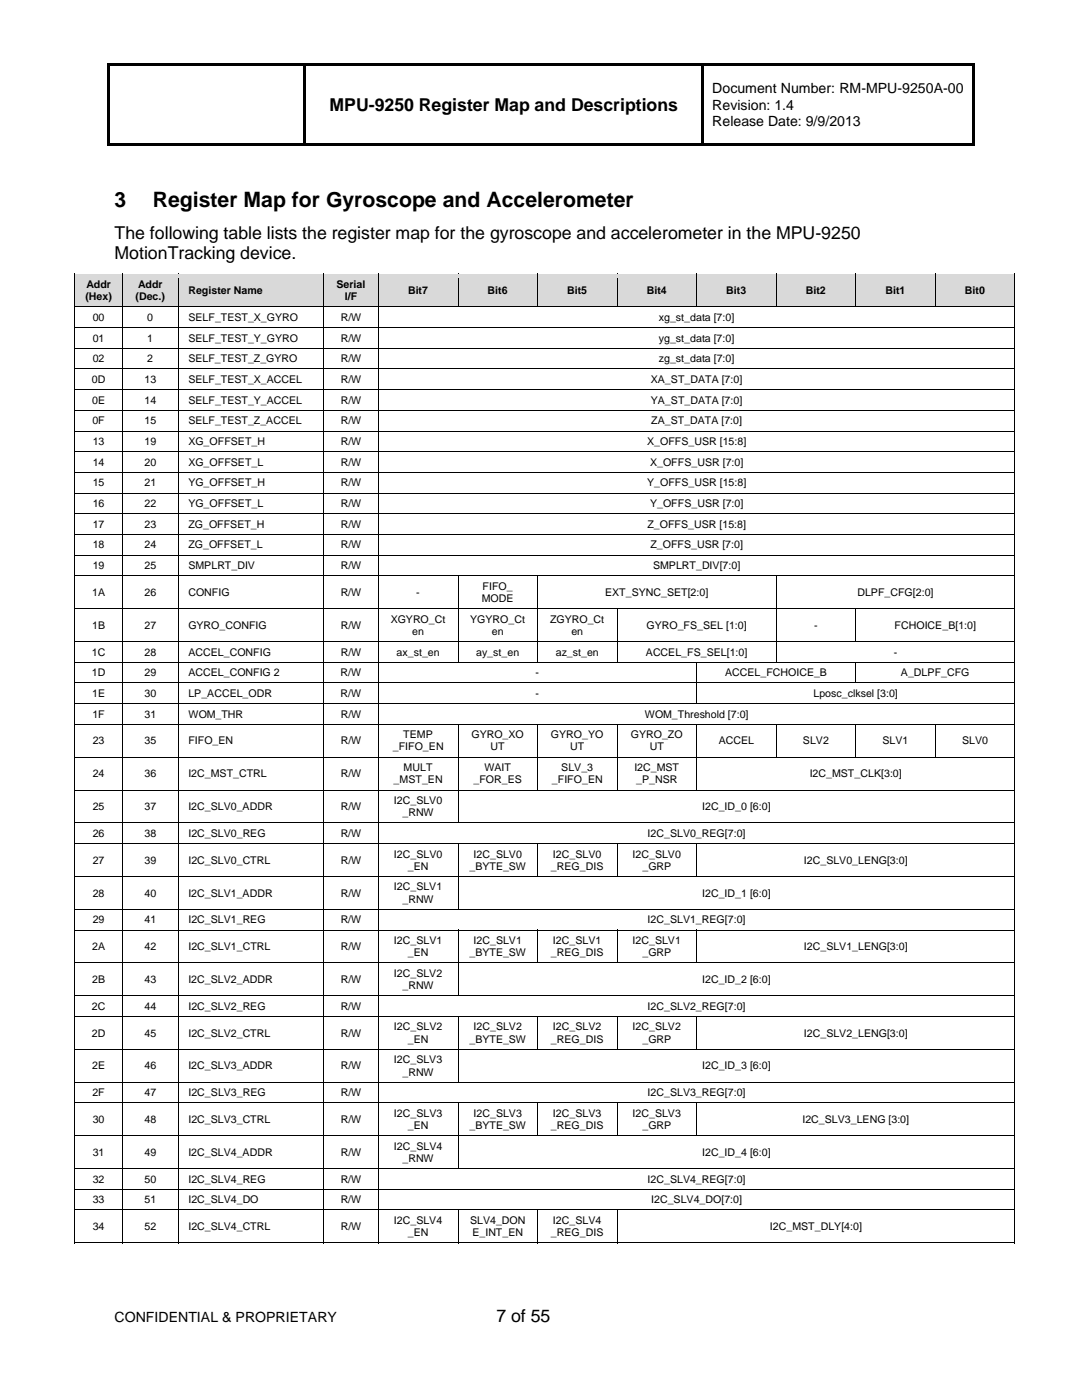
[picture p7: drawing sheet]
<svg xmlns="http://www.w3.org/2000/svg" width="216mm" height="279mm" viewBox="0 0 216 279" stroke-linecap="round" stroke-linejoin="round" font-family="sans-serif">
<defs><g id="words">
<g font-size="4.2">
<text x="22.9" y="41.3">3</text>
<text x="30.5" y="41.3">Register Map for Gyroscope and Accelerometer</text>
</g>
<g font-size="3.5">
<text x="65.7" y="22.2">MPU-9250 Register Map and Descriptions</text>
<text x="22.9" y="47.6">The following table lists the register map for the gyroscope and accelerometer in the MPU-9250</text>
<text x="22.9" y="51.7">MotionTracking device.</text>
<text x="99" y="263.8">7 of 55</text>
</g>
<g font-size="2.8">
<text x="142.1" y="18.6">Document Number: RM-MPU-9250A-00</text>
<text x="142.1" y="21.9">Revision: 1.4</text>
<text x="142.1" y="25.1">Release Date: 9/9/2013</text>
<text x="22.9" y="263.8">CONFIDENTIAL &amp; PROPRIETARY</text>
</g>
<g font-size="2.1">
<text x="17" y="59.9">(Hex)</text>
<text x="17.2" y="57.5">Addr</text>
<text x="27.1" y="59.9">(Dec.)</text>
<text x="27.5" y="57.5">Addr</text>
<text x="37.6" y="58.7">Register Name</text>
<text x="67.1" y="57.5">Serial</text>
<text x="68.8" y="59.9">I/F</text>
<text x="81.4" y="58.7">Bit7</text>
<text x="97.3" y="58.7">Bit6</text>
<text x="113.2" y="58.7">Bit5</text>
<text x="129.1" y="58.7">Bit4</text>
<text x="144.9" y="58.7">Bit3</text>
<text x="160.8" y="58.7">Bit2</text>
<text x="176.7" y="58.7">Bit1</text>
<text x="192.6" y="58.7">Bit0</text>
<text x="18.5" y="64.1">00</text>
<text x="29.4" y="64.1">0</text>
<text x="37.6" y="64.1">SELF_TEST_X_GYRO</text>
<text x="68" y="64.1">R/W</text>
<text x="131.5" y="64.1">xg_st_data [7:0]</text>
<text x="18.5" y="68.2">01</text>
<text x="29.4" y="68.2">1</text>
<text x="37.6" y="68.2">SELF_TEST_Y_GYRO</text>
<text x="68" y="68.2">R/W</text>
<text x="131.5" y="68.2">yg_st_data [7:0]</text>
<text x="18.3" y="76.4">0D</text>
<text x="18.5" y="72.3">02</text>
<text x="28.8" y="76.4">13</text>
<text x="29.4" y="72.3">2</text>
<text x="37.6" y="72.3">SELF_TEST_Z_GYRO</text>
<text x="37.6" y="76.4">SELF_TEST_X_ACCEL</text>
<text x="68" y="76.4">R/W</text>
<text x="68" y="72.3">R/W</text>
<text x="129.9" y="76.4">XA_ST_DATA [7:0]</text>
<text x="131.5" y="72.3">zg_st_data [7:0]</text>
<text x="18.4" y="80.6">0E</text>
<text x="28.8" y="80.6">14</text>
<text x="37.6" y="80.6">SELF_TEST_Y_ACCEL</text>
<text x="68" y="80.6">R/W</text>
<text x="129.9" y="80.6">YA_ST_DATA [7:0]</text>
<text x="18.4" y="84.7">0F</text>
<text x="18.5" y="88.8">13</text>
<text x="28.8" y="88.8">19</text>
<text x="28.8" y="84.7">15</text>
<text x="37.6" y="88.8">XG_OFFSET_H</text>
<text x="37.6" y="84.7">SELF_TEST_Z_ACCEL</text>
<text x="68" y="84.7">R/W</text>
<text x="68" y="88.8">R/W</text>
<text x="129.1" y="88.8">X_OFFS_USR [15:8]</text>
<text x="129.9" y="84.7">ZA_ST_DATA [7:0]</text>
<text x="18.5" y="92.9">14</text>
<text x="28.8" y="92.9">20</text>
<text x="37.6" y="92.9">XG_OFFSET_L</text>
<text x="68" y="92.9">R/W</text>
<text x="129.7" y="92.9">X_OFFS_USR [7:0]</text>
<text x="18.5" y="97.1">15</text>
<text x="18.5" y="101.2">16</text>
<text x="28.8" y="97.1">21</text>
<text x="28.8" y="101.2">22</text>
<text x="37.6" y="97.1">YG_OFFSET_H</text>
<text x="37.6" y="101.2">YG_OFFSET_L</text>
<text x="68" y="97.1">R/W</text>
<text x="68" y="101.2">R/W</text>
<text x="129.1" y="97.1">Y_OFFS_USR [15:8]</text>
<text x="129.7" y="101.2">Y_OFFS_USR [7:0]</text>
<text x="18.5" y="105.3">17</text>
<text x="28.8" y="105.3">23</text>
<text x="37.6" y="105.3">ZG_OFFSET_H</text>
<text x="68" y="105.3">R/W</text>
<text x="129.2" y="105.3">Z_OFFS_USR [15:8]</text>
<text x="18.5" y="109.5">18</text>
<text x="18.5" y="113.6">19</text>
<text x="28.8" y="109.5">24</text>
<text x="28.8" y="113.6">25</text>
<text x="37.6" y="109.5">ZG_OFFSET_L</text>
<text x="37.6" y="113.6">SMPLRT_DIV</text>
<text x="68" y="109.5">R/W</text>
<text x="68" y="113.6">R/W</text>
<text x="129.8" y="109.5">Z_OFFS_USR [7:0]</text>
<text x="130.3" y="113.6">SMPLRT_DIV[7:0]</text>
<text x="18.4" y="118.9">1A</text>
<text x="28.8" y="118.9">26</text>
<text x="37.6" y="118.9">CONFIG</text>
<text x="68" y="118.9">R/W</text>
<text x="83.1" y="118.9">-</text>
<text x="96.3" y="117.7">FIFO_</text>
<text x="120.8" y="118.9">EXT_SYNC_SET[2:0]</text>
<text x="171.1" y="118.9">DLPF_CFG[2:0]</text>
<text x="18.4" y="125.5">1B</text>
<text x="28.8" y="125.5">27</text>
<text x="37.6" y="125.5">GYRO_CONFIG</text>
<text x="68" y="125.5">R/W</text>
<text x="78" y="124.3">XGYRO_Ct</text>
<text x="93.8" y="124.3">YGYRO_Ct</text>
<text x="96.1" y="120.1">MODE</text>
<text x="109.8" y="124.3">ZGYRO_Ct</text>
<text x="129" y="125.5">GYRO_FS_SEL [1:0]</text>
<text x="162.4" y="125.5">-</text>
<text x="178.5" y="125.5">FCHOICE_B[1:0]</text>
<text x="18.3" y="130.8">1C</text>
<text x="28.8" y="130.8">28</text>
<text x="37.6" y="130.8">ACCEL_CONFIG</text>
<text x="68" y="130.8">R/W</text>
<text x="79.1" y="130.8">ax_st_en</text>
<text x="82.3" y="126.7">en</text>
<text x="95" y="130.8">ay_st_en</text>
<text x="98.1" y="126.7">en</text>
<text x="110.9" y="130.8">az_st_en</text>
<text x="114" y="126.7">en</text>
<text x="128.9" y="130.8">ACCEL_FS_SEL[1:0]</text>
<text x="178.3" y="130.8">-</text>
<text x="18.3" y="135">1D</text>
<text x="28.8" y="135">29</text>
<text x="37.6" y="135">ACCEL_CONFIG 2</text>
<text x="68" y="135">R/W</text>
<text x="106.9" y="135">-</text>
<text x="144.7" y="135">ACCEL_FCHOICE_B</text>
<text x="179.8" y="135">A_DLPF_CFG</text>
<text x="18.4" y="139.1">1E</text>
<text x="18.4" y="143.2">1F</text>
<text x="28.8" y="139.1">30</text>
<text x="28.8" y="143.2">31</text>
<text x="37.6" y="139.1">LP_ACCEL_ODR</text>
<text x="37.6" y="143.2">WOM_THR</text>
<text x="68" y="139.1">R/W</text>
<text x="68" y="143.2">R/W</text>
<text x="106.9" y="139.1">-</text>
<text x="128.7" y="143.2">WOM_Threshold [7:0]</text>
<text x="162.3" y="139.1">Lposc_clksel [3:0]</text>
<text x="18.5" y="148.5">23</text>
<text x="28.8" y="148.5">35</text>
<text x="37.6" y="148.5">FIFO_EN</text>
<text x="68" y="148.5">R/W</text>
<text x="78.4" y="149.8">_FIFO_EN</text>
<text x="80.5" y="147.3">TEMP</text>
<text x="94.1" y="147.3">GYRO_XO</text>
<text x="97.9" y="149.8">UT</text>
<text x="109.9" y="147.3">GYRO_YO</text>
<text x="113.8" y="149.8">UT</text>
<text x="125.9" y="147.3">GYRO_ZO</text>
<text x="129.6" y="149.8">UT</text>
<text x="143.4" y="148.5">ACCEL</text>
<text x="160.2" y="148.5">SLV2</text>
<text x="176.1" y="148.5">SLV1</text>
<text x="192" y="148.5">SLV0</text>
<text x="18.5" y="155.1">24</text>
<text x="28.8" y="155.1">36</text>
<text x="37.6" y="155.1">I2C_MST_CTRL</text>
<text x="68" y="155.1">R/W</text>
<text x="80.5" y="153.9">MULT</text>
<text x="96.6" y="153.9">WAIT</text>
<text x="112" y="153.9">SLV_3</text>
<text x="126.6" y="153.9">I2C_MST</text>
<text x="161.6" y="155.1">I2C_MST_CLK[3:0]</text>
<text x="18.5" y="161.7">25</text>
<text x="28.8" y="161.7">37</text>
<text x="37.6" y="161.7">I2C_SLV0_ADDR</text>
<text x="68" y="161.7">R/W</text>
<text x="78.5" y="156.3">_MST_EN</text>
<text x="78.6" y="160.5">I2C_SLV0</text>
<text x="94.5" y="156.3">_FOR_ES</text>
<text x="110.1" y="156.3">_FIFO_EN</text>
<text x="126.9" y="156.3">_P_NSR</text>
<text x="140.1" y="161.7">I2C_ID_0 [6:0]</text>
<text x="18.5" y="167">26</text>
<text x="28.8" y="167">38</text>
<text x="37.6" y="167">I2C_SLV0_REG</text>
<text x="68" y="167">R/W</text>
<text x="80.3" y="162.9">_RNW</text>
<text x="129.2" y="167">I2C_SLV0_REG[7:0]</text>
<text x="18.5" y="172.4">27</text>
<text x="28.8" y="172.4">39</text>
<text x="37.6" y="172.4">I2C_SLV0_CTRL</text>
<text x="68" y="172.4">R/W</text>
<text x="78.6" y="171.2">I2C_SLV0</text>
<text x="81.4" y="173.6">_EN</text>
<text x="93.7" y="173.6">_BYTE_SW</text>
<text x="94.5" y="171.2">I2C_SLV0</text>
<text x="109.9" y="173.6">_REG_DIS</text>
<text x="110.3" y="171.2">I2C_SLV0</text>
<text x="126.2" y="171.2">I2C_SLV0</text>
<text x="128.2" y="173.6">_GRP</text>
<text x="160.4" y="172.4">I2C_SLV0_LENG[3:0]</text>
<text x="18.5" y="178.9">28</text>
<text x="28.8" y="178.9">40</text>
<text x="37.6" y="178.9">I2C_SLV1_ADDR</text>
<text x="68" y="178.9">R/W</text>
<text x="78.6" y="177.7">I2C_SLV1</text>
<text x="140.1" y="178.9">I2C_ID_1 [6:0]</text>
<text x="18.5" y="184.3">29</text>
<text x="28.8" y="184.3">41</text>
<text x="37.6" y="184.3">I2C_SLV1_REG</text>
<text x="68" y="184.3">R/W</text>
<text x="80.3" y="180.1">_RNW</text>
<text x="129.2" y="184.3">I2C_SLV1_REG[7:0]</text>
<text x="18.4" y="189.6">2A</text>
<text x="28.8" y="189.6">42</text>
<text x="37.6" y="189.6">I2C_SLV1_CTRL</text>
<text x="68" y="189.6">R/W</text>
<text x="78.6" y="188.4">I2C_SLV1</text>
<text x="81.4" y="190.8">_EN</text>
<text x="93.7" y="190.8">_BYTE_SW</text>
<text x="94.5" y="188.4">I2C_SLV1</text>
<text x="109.9" y="190.8">_REG_DIS</text>
<text x="110.3" y="188.4">I2C_SLV1</text>
<text x="126.2" y="188.4">I2C_SLV1</text>
<text x="128.2" y="190.8">_GRP</text>
<text x="160.4" y="189.6">I2C_SLV1_LENG[3:0]</text>
<text x="18.4" y="196.2">2B</text>
<text x="28.8" y="196.2">43</text>
<text x="37.6" y="196.2">I2C_SLV2_ADDR</text>
<text x="68" y="196.2">R/W</text>
<text x="78.6" y="195">I2C_SLV2</text>
<text x="80.3" y="197.4">_RNW</text>
<text x="140.1" y="196.2">I2C_ID_2 [6:0]</text>
<text x="18.3" y="201.5">2C</text>
<text x="28.8" y="201.5">44</text>
<text x="37.6" y="201.5">I2C_SLV2_REG</text>
<text x="68" y="201.5">R/W</text>
<text x="129.2" y="201.5">I2C_SLV2_REG[7:0]</text>
<text x="18.3" y="206.9">2D</text>
<text x="28.8" y="206.9">45</text>
<text x="37.6" y="206.9">I2C_SLV2_CTRL</text>
<text x="68" y="206.9">R/W</text>
<text x="78.6" y="205.7">I2C_SLV2</text>
<text x="81.4" y="208.1">_EN</text>
<text x="93.7" y="208.1">_BYTE_SW</text>
<text x="94.5" y="205.7">I2C_SLV2</text>
<text x="109.9" y="208.1">_REG_DIS</text>
<text x="110.3" y="205.7">I2C_SLV2</text>
<text x="126.2" y="205.7">I2C_SLV2</text>
<text x="128.2" y="208.1">_GRP</text>
<text x="160.4" y="206.9">I2C_SLV2_LENG[3:0]</text>
<text x="18.4" y="213.4">2E</text>
<text x="28.8" y="213.4">46</text>
<text x="37.6" y="213.4">I2C_SLV3_ADDR</text>
<text x="68" y="213.4">R/W</text>
<text x="78.6" y="212.2">I2C_SLV3</text>
<text x="80.3" y="214.7">_RNW</text>
<text x="140.1" y="213.4">I2C_ID_3 [6:0]</text>
<text x="18.4" y="218.8">2F</text>
<text x="28.8" y="218.8">47</text>
<text x="37.6" y="218.8">I2C_SLV3_REG</text>
<text x="68" y="218.8">R/W</text>
<text x="129.2" y="218.8">I2C_SLV3_REG[7:0]</text>
<text x="18.5" y="224.1">30</text>
<text x="28.8" y="224.1">48</text>
<text x="37.6" y="224.1">I2C_SLV3_CTRL</text>
<text x="68" y="224.1">R/W</text>
<text x="78.6" y="222.9">I2C_SLV3</text>
<text x="81.4" y="225.3">_EN</text>
<text x="93.7" y="225.3">_BYTE_SW</text>
<text x="94.5" y="222.9">I2C_SLV3</text>
<text x="109.9" y="225.3">_REG_DIS</text>
<text x="110.3" y="222.9">I2C_SLV3</text>
<text x="126.2" y="222.9">I2C_SLV3</text>
<text x="128.2" y="225.3">_GRP</text>
<text x="160.1" y="224.1">I2C_SLV3_LENG [3:0]</text>
<text x="18.5" y="230.7">31</text>
<text x="28.8" y="230.7">49</text>
<text x="37.6" y="230.7">I2C_SLV4_ADDR</text>
<text x="68" y="230.7">R/W</text>
<text x="78.6" y="229.5">I2C_SLV4</text>
<text x="80.3" y="231.9">_RNW</text>
<text x="140.1" y="230.7">I2C_ID_4 [6:0]</text>
<text x="18.5" y="236">32</text>
<text x="28.8" y="236">50</text>
<text x="37.6" y="236">I2C_SLV4_REG</text>
<text x="68" y="236">R/W</text>
<text x="129.2" y="236">I2C_SLV4_REG[7:0]</text>
<text x="18.5" y="240.1">33</text>
<text x="18.5" y="245.5">34</text>
<text x="28.8" y="240.1">51</text>
<text x="28.8" y="245.5">52</text>
<text x="37.6" y="240.1">I2C_SLV4_DO</text>
<text x="37.6" y="245.5">I2C_SLV4_CTRL</text>
<text x="68" y="240.1">R/W</text>
<text x="68" y="245.5">R/W</text>
<text x="78.6" y="244.3">I2C_SLV4</text>
<text x="93.8" y="244.3">SLV4_DON</text>
<text x="110.3" y="244.3">I2C_SLV4</text>
<text x="129.9" y="240.1">I2C_SLV4_DO[7:0]</text>
<text x="153.6" y="245.5">I2C_MST_DLY[4:0]</text>
<text x="81.4" y="246.7">_EN</text>
<text x="94.3" y="246.7">E_INT_EN</text>
<text x="109.9" y="246.7">_REG_DIS</text>
</g>
</g></defs>
<path d="M21.4 12.7h.5v.5h-.5zM21.4 12.7h173.1v.5h-173.1zM193.9 12.7h.6v.5h-.6zM21.4 13.2h.5v15.9h-.5zM21.4 28.6h39.2v.5h-39.2zM60.6 13.2h.5v15.9h-.5zM61.1 28.6h78.9v.5h-78.9zM140 13.2h.5v15.9h-.5zM140.5 28.6h53.4v.5h-53.4zM193.9 13.2h.6v15.9h-.6zM193.9 28.6h.6v.5h-.6z" fill="#000"/>
<g fill="#d9d9d9">
<path d="M15 54.8h9.4v6.4h-9.4z"/>
<path d="M17 55.5h5.4v2.5h-5.4z"/>
<path d="M17 58h5.4v2.4h-5.4z"/>
<path d="M24.5 54.8h11v6.4h-11z"/>
<path d="M26.5 55.5h7v2.5h-7z"/>
<path d="M26.5 58h7v2.4h-7z"/>
<path d="M35.6 54.8h28.9v6.4h-28.9z"/>
<path d="M37.6 56.8h24.9v2.4h-24.9z"/>
<path d="M64.6 54.8h10.8v6.4h-10.8z"/>
<path d="M66.6 55.5h6.9v2.5h-6.9z"/>
<path d="M66.6 58h6.9v2.4h-6.9z"/>
<path d="M75.6 54.8h15.7v6.4h-15.7z"/>
<path d="M77.5 56.8h11.9v2.4h-11.9z"/>
<path d="M91.5 54.8h15.7v6.4h-15.7z"/>
<path d="M93.4 56.8h11.8v2.4h-11.8z"/>
<path d="M107.4 54.8h15.6v6.4h-15.6z"/>
<path d="M109.3 56.8h11.8v2.4h-11.8z"/>
<path d="M123.2 54.8h15.7v6.4h-15.7z"/>
<path d="M125.2 56.8h11.8v2.4h-11.8z"/>
<path d="M139.1 54.8h15.7v6.4h-15.7z"/>
<path d="M141 56.8h11.9v2.4h-11.9z"/>
<path d="M155 54.8h15.7v6.4h-15.7z"/>
<path d="M156.9 56.8h11.8v2.4h-11.8z"/>
<path d="M170.9 54.8h15.6v6.4h-15.6z"/>
<path d="M172.8 56.8h11.8v2.4h-11.8z"/>
<path d="M186.7 54.8h15.7v6.4h-15.7z"/>
<path d="M188.7 56.8h11.8v2.4h-11.8z"/>
</g>
<path d="M14.8 54.6h.2v.9h-.2z" fill="#000"/>
<path d="M14.8 54.7h9.6" fill="none" stroke="#000" stroke-width=".2"/>
<path d="M15 54.8h9.4v.7h-9.4z" fill="#d9d9d9"/>
<path d="M24.4 54.6h.1v.9h-.1z" fill="#000"/>
<path d="M24.5 54.7h11" fill="none" stroke="#000" stroke-width=".2"/>
<path d="M24.5 54.8h11v.7h-11z" fill="#d9d9d9"/>
<path d="M35.5 54.6h.1v.9h-.1z" fill="#000"/>
<path d="M35.6 54.7h28.9" fill="none" stroke="#000" stroke-width=".2"/>
<path d="M35.6 54.8h28.9v.7h-28.9z" fill="#d9d9d9"/>
<path d="M64.5 54.6h.1v.9h-.1z" fill="#000"/>
<path d="M64.6 54.7h10.8" fill="none" stroke="#000" stroke-width=".2"/>
<path d="M64.6 54.8h10.8v.7h-10.8z" fill="#d9d9d9"/>
<path d="M75.4 54.6h.2v.9h-.2z" fill="#000"/>
<path d="M75.6 54.7h15.7" fill="none" stroke="#000" stroke-width=".2"/>
<path d="M75.6 54.8h15.7v.7h-15.7z" fill="#d9d9d9"/>
<path d="M91.3 54.6h.2v.9h-.2z" fill="#000"/>
<path d="M91.5 54.7h15.7" fill="none" stroke="#000" stroke-width=".2"/>
<path d="M91.5 54.8h15.7v.7h-15.7z" fill="#d9d9d9"/>
<path d="M107.2 54.6h.2v.9h-.2z" fill="#000"/>
<path d="M107.4 54.7h15.7" fill="none" stroke="#000" stroke-width=".2"/>
<path d="M107.4 54.8h15.7v.7h-15.7z" fill="#d9d9d9"/>
<path d="M123.1 54.6h.1v.9h-.1z" fill="#000"/>
<path d="M123.2 54.7h15.7" fill="none" stroke="#000" stroke-width=".2"/>
<path d="M123.2 54.8h15.7v.7h-15.7z" fill="#d9d9d9"/>
<path d="M138.9 54.6h.2v.9h-.2z" fill="#000"/>
<path d="M139.1 54.7h15.7" fill="none" stroke="#000" stroke-width=".2"/>
<path d="M139.1 54.8h15.7v.7h-15.7z" fill="#d9d9d9"/>
<path d="M154.8 54.6h.2v.9h-.2z" fill="#000"/>
<path d="M155 54.7h15.7" fill="none" stroke="#000" stroke-width=".2"/>
<path d="M155 54.8h15.7v.7h-15.7z" fill="#d9d9d9"/>
<path d="M170.7 54.6h.2v.9h-.2z" fill="#000"/>
<path d="M170.9 54.7h15.7" fill="none" stroke="#000" stroke-width=".2"/>
<path d="M170.9 54.8h15.7v.7h-15.7z" fill="#d9d9d9"/>
<path d="M186.6 54.6h.1v.9h-.1z" fill="#000"/>
<path d="M186.7 54.7h15.7" fill="none" stroke="#000" stroke-width=".2"/>
<path d="M186.7 54.8h15.7v.7h-15.7z" fill="#d9d9d9"/>
<path d="M202.4 54.6h.2v.9h-.2zM202.4 54.6h.2v.2h-.2z" fill="#000"/>
<path d="M14.9 60.4h9.5v.8h-9.5z" fill="#d9d9d9"/>
<path d="M14.9 55.5v5.7" fill="none" stroke="#000" stroke-width=".2"/>
<path d="M24.4 60.4h11.2v.8h-11.2z" fill="#d9d9d9"/>
<path d="M24.4 55.5v5.7" fill="none" stroke="#000" stroke-width=".2"/>
<path d="M35.6 60.4h29v.8h-29z" fill="#d9d9d9"/>
<path d="M35.6 55.5v5.7" fill="none" stroke="#000" stroke-width=".2"/>
<path d="M64.6 60.4h10.9v.8h-10.9z" fill="#d9d9d9"/>
<path d="M64.6 55.5v5.7" fill="none" stroke="#000" stroke-width=".2"/>
<path d="M75.5 60.4h15.9v.8h-15.9z" fill="#d9d9d9"/>
<path d="M75.5 55.5v5.7" fill="none" stroke="#000" stroke-width=".2"/>
<path d="M91.4 60.4h15.9v.8h-15.9z" fill="#d9d9d9"/>
<path d="M91.4 55.5v5.7" fill="none" stroke="#000" stroke-width=".2"/>
<path d="M107.3 60.4h15.8v.8h-15.8z" fill="#d9d9d9"/>
<path d="M107.3 55.5v5.7" fill="none" stroke="#000" stroke-width=".2"/>
<path d="M123.1 60.4h15.9v.8h-15.9z" fill="#d9d9d9"/>
<path d="M123.1 55.5v5.7" fill="none" stroke="#000" stroke-width=".2"/>
<path d="M139 60.4h15.9v.8h-15.9z" fill="#d9d9d9"/>
<path d="M139 55.5v5.7" fill="none" stroke="#000" stroke-width=".2"/>
<path d="M154.9 60.4h15.9v.8h-15.9z" fill="#d9d9d9"/>
<path d="M154.9 55.5v5.7" fill="none" stroke="#000" stroke-width=".2"/>
<path d="M170.8 60.4h15.8v.8h-15.8z" fill="#d9d9d9"/>
<path d="M170.8 55.5v5.7" fill="none" stroke="#000" stroke-width=".2"/>
<path d="M186.6 60.4h15.9v.8h-15.9z" fill="#d9d9d9"/>
<g fill="none" stroke="#000" stroke-width=".2">
<path d="M186.6 55.5v5.7M202.5 55.5v5.7M14.9 62.1v3.2M14.9 66.2v3.2M14.9 70.4v3.2M14.9 74.5v3.2M14.9 78.6v3.2M15 61.3h9.4M15 65.4h9.4M15 69.5h9.4M15 73.6h9.4M15 77.8h9.4"/>
<path d="M24.4 62.1v3.2M24.4 66.2v3.2M24.4 70.4v3.2M24.4 74.5v3.2M24.4 78.6v3.2M24.5 61.3h11M24.5 65.4h11M24.5 69.5h11M24.5 73.6h11M24.5 77.8h11M35.6 62.1v3.2M35.6 66.2v3.2"/>
<path d="M35.6 70.4v3.2M35.6 74.5v3.2M35.6 78.6v3.2M35.6 61.3h28.9M35.6 65.4h28.9M35.6 69.5h28.9M35.6 73.6h28.9M35.6 77.8h28.9M64.6 62.1v3.2M64.6 66.2v3.2M64.6 70.4v3.2M64.6 74.5v3.2"/>
<path d="M64.6 78.6v3.2M64.6 61.3h10.8M64.6 65.4h10.8M64.6 69.5h10.8M64.6 73.6h10.8M64.6 77.8h10.8M75.5 62.1v3.2M75.5 66.2v3.2M75.5 70.4v3.2M75.5 74.5v3.2M75.5 78.6v3.2M75.6 61.3h126.8"/>
<path d="M75.6 65.4h126.8M75.6 69.5h126.8M75.6 73.6h126.8M75.6 77.8h126.8M202.5 62.1v3.2M202.5 66.2v3.2M202.5 70.4v3.2M202.5 74.5v3.2M202.5 78.6v3.2M14.9 82.7v3.2M14.9 86.9v3.2M14.9 91v3.2"/>
<path d="M14.9 95.1v3.2M14.9 99.3v3.1M15 81.9h9.4M15 86h9.4M15 90.1h9.4M15 94.3h9.4M15 98.4h9.4M24.4 82.7v3.2M24.4 86.9v3.2M24.4 91v3.2M24.4 95.1v3.2M24.4 99.3v3.1"/>
<path d="M24.5 81.9h11M24.5 86h11M24.5 90.1h11M24.5 94.3h11M24.5 98.4h11M35.6 82.7v3.2M35.6 86.9v3.2M35.6 91v3.2M35.6 95.1v3.2M35.6 99.3v3.1M35.6 81.9h28.9M35.6 86h28.9"/>
<path d="M35.6 90.1h28.9M35.6 94.3h28.9M35.6 98.4h28.9M64.6 82.7v3.2M64.6 86.9v3.2M64.6 91v3.2M64.6 95.1v3.2M64.6 99.3v3.1M64.6 81.9h10.8M64.6 86h10.8M64.6 90.1h10.8M64.6 94.3h10.8"/>
<path d="M64.6 98.4h10.8M75.5 82.7v3.2M75.5 86.9v3.2M75.5 91v3.2M75.5 95.1v3.2M75.5 99.3v3.1M75.6 81.9h126.8M75.6 86h126.8M75.6 90.1h126.8M75.6 94.3h126.8M75.6 98.4h126.8M202.5 82.7v3.2"/>
<path d="M202.5 86.9v3.2M202.5 91v3.2M202.5 95.1v3.2M202.5 99.3v3.1M14.9 103.4v3.2M14.9 107.5v3.2M14.9 111.6v3.2M14.9 115.8v5.6M15 102.5h9.4M15 106.7h9.4M15 110.8h9.4M15 114.9h9.4"/>
<path d="M24.4 103.4v3.2M24.4 107.5v3.2M24.4 111.6v3.2M24.4 115.8v5.6M24.5 102.5h11M24.5 106.7h11M24.5 110.8h11M24.5 114.9h11M35.6 103.4v3.2M35.6 107.5v3.2M35.6 111.6v3.2M35.6 115.8v5.6"/>
<path d="M35.6 102.5h28.9M35.6 106.7h28.9M35.6 110.8h28.9M35.6 114.9h28.9M64.6 103.4v3.2M64.6 107.5v3.2M64.6 111.6v3.2M64.6 115.8v5.6M64.6 102.5h10.8M64.6 106.7h10.8M64.6 110.8h10.8M64.6 114.9h10.8"/>
<path d="M75.5 103.4v3.2M75.5 107.5v3.2M75.5 111.6v3.2M75.5 115.8v5.6M75.6 102.5h126.8M75.6 106.7h126.8M75.6 110.8h126.8M75.6 114.9h15.7M91.4 115.8v5.6M91.5 114.9h15.7M107.3 115.8v5.6M107.4 114.9h47.4"/>
<path d="M154.9 115.8v5.6M155 114.9h47.4M202.5 103.4v3.2M202.5 107.5v3.2M202.5 111.6v3.2M202.5 115.8v5.6M14.9 122.3v5.7M14.9 128.9v3.2M14.9 133v3.2M14.9 137.1v3.2M15 121.5h9.4M15 128h9.4"/>
<path d="M15 132.2h9.4M15 136.3h9.4M24.4 122.3v5.7M24.4 128.9v3.2M24.4 133v3.2M24.4 137.1v3.2M24.5 121.5h11M24.5 128h11M24.5 132.2h11M24.5 136.3h11M35.6 122.3v5.7M35.6 128.9v3.2"/>
<path d="M35.6 133v3.2M35.6 137.1v3.2M35.6 121.5h28.9M35.6 128h28.9M35.6 132.2h28.9M35.6 136.3h28.9M64.6 122.3v5.7M64.6 128.9v3.2M64.6 133v3.2M64.6 137.1v3.2M64.6 121.5h10.8M64.6 128h10.8"/>
<path d="M64.6 132.2h10.8M64.6 136.3h10.8M75.5 122.3v5.7M75.5 128.9v3.2M75.5 133v3.2M75.5 137.1v3.2M75.6 121.5h15.7M75.6 128h15.7M75.6 132.2h63.3M75.6 136.3h63.3M91.4 122.3v5.7M91.4 128.9v3.2"/>
<path d="M91.5 121.5h15.7M91.5 128h15.7M107.3 122.3v5.7M107.3 128.9v3.2M107.4 121.5h15.7M107.4 128h15.7M123.1 122.3v5.7M123.1 128.9v3.2M123.2 121.5h31.6M123.2 128h31.6M139 133v3.2M139 137.1v3.2"/>
<path d="M139.1 132.2h31.6M139.1 136.3h63.3M154.9 122.3v5.7M154.9 128.9v3.2M155 121.5h15.7M155 128h47.4M170.8 122.3v5.7M170.8 133v3.2M170.9 121.5h31.5M170.9 132.2h31.5M202.5 122.3v5.7M202.5 128.9v3.2"/>
<path d="M202.5 133v3.2M202.5 137.1v3.2M14.9 141.3v3.2M14.9 145.4v5.6M14.9 152v5.6M14.9 158.5v5.6M15 140.4h9.4M15 144.5h9.4M15 151.1h9.4M15 157.7h9.4M24.4 141.3v3.2M24.4 145.4v5.6"/>
<path d="M24.4 152v5.6M24.4 158.5v5.6M24.5 140.4h11M24.5 144.5h11M24.5 151.1h11M24.5 157.7h11M35.6 141.3v3.2M35.6 145.4v5.6M35.6 152v5.6M35.6 158.5v5.6M35.6 140.4h28.9M35.6 144.5h28.9"/>
<path d="M35.6 151.1h28.9M35.6 157.7h28.9M64.6 141.3v3.2M64.6 145.4v5.6M64.6 152v5.6M64.6 158.5v5.6M64.6 140.4h10.8M64.6 144.5h10.8M64.6 151.1h10.8M64.6 157.7h10.8M75.5 141.3v3.2M75.5 145.4v5.6"/>
<path d="M75.5 152v5.6M75.5 158.5v5.6M75.6 144.5h15.7M75.6 151.1h15.7M75.6 157.7h15.7M91.4 145.4v5.6M91.4 152v5.6M91.4 158.5v5.6M91.5 144.5h15.7M91.5 151.1h15.7M91.5 157.7h110.9M107.3 145.4v5.6"/>
<path d="M107.3 152v5.6M107.4 144.5h15.7M107.4 151.1h15.7M123.1 145.4v5.6M123.1 152v5.6M123.2 144.5h15.7M123.2 151.1h15.7M139 145.4v5.6M139 152v5.6M139.1 144.5h15.7M139.1 151.1h63.3M154.9 145.4v5.6"/>
<path d="M155 144.5h15.7M170.8 145.4v5.6M170.9 144.5h15.7M186.6 145.4v5.6M186.7 144.5h15.7M202.4 140.4h-126.8M202.5 141.3v3.2M202.5 145.4v5.6M202.5 152v5.6M202.5 158.5v5.6M14.9 165.1v3.2M14.9 169.2v5.6"/>
<path d="M14.9 175.8v5.6M15 164.2h9.4M15 168.4h9.4M15 174.9h9.4M24.4 165.1v3.2M24.4 169.2v5.6M24.4 175.8v5.6M24.5 164.2h11M24.5 168.4h11M24.5 174.9h11M35.6 165.1v3.2M35.6 169.2v5.6"/>
<path d="M35.6 175.8v5.6M35.6 164.2h28.9M35.6 168.4h28.9M35.6 174.9h28.9M64.6 165.1v3.2M64.6 169.2v5.6M64.6 175.8v5.6M64.6 164.2h10.8M64.6 168.4h10.8M64.6 174.9h10.8M75.5 165.1v3.2M75.5 169.2v5.6"/>
<path d="M75.5 175.8v5.6M75.6 164.2h126.8M75.6 168.4h15.7M75.6 174.9h15.7M91.4 169.2v5.6M91.4 175.8v5.6M91.5 168.4h15.7M91.5 174.9h110.9M107.3 169.2v5.6M107.4 168.4h15.7M123.1 169.2v5.6M123.2 168.4h15.7"/>
<path d="M139 169.2v5.6M139.1 168.4h63.3M202.5 165.1v3.2M202.5 169.2v5.6M202.5 175.8v5.6M14.9 182.3v3.2M14.9 186.5v5.6M14.9 193v5.6M14.9 199.6v3.2M15 181.5h9.4M15 185.6h9.4M15 192.2h9.4"/>
<path d="M15 198.7h9.4M24.4 182.3v3.2M24.4 186.5v5.6M24.4 193v5.6M24.4 199.6v3.2M24.5 181.5h11M24.5 185.6h11M24.5 192.2h11M24.5 198.7h11M35.6 182.3v3.2M35.6 186.5v5.6M35.6 193v5.6"/>
<path d="M35.6 199.6v3.2M35.6 181.5h28.9M35.6 185.6h28.9M35.6 192.2h28.9M35.6 198.7h28.9M64.6 182.3v3.2M64.6 186.5v5.6M64.6 193v5.6M64.6 199.6v3.2M64.6 181.5h10.8M64.6 185.6h10.8M64.6 192.2h10.8"/>
<path d="M64.6 198.7h10.8M75.5 182.3v3.2M75.5 186.5v5.6M75.5 193v5.6M75.5 199.6v3.2M75.6 181.5h126.8M75.6 185.6h15.7M75.6 192.2h15.7M75.6 198.7h126.8M91.4 186.5v5.6M91.4 193v5.6M91.5 185.6h15.7"/>
<path d="M91.5 192.2h110.9M107.3 186.5v5.6M107.4 185.6h15.7M123.1 186.5v5.6M123.2 185.6h15.7M139 186.5v5.6M139.1 185.6h63.3M202.5 182.3v3.2M202.5 186.5v5.6M202.5 193v5.6M202.5 199.6v3.2M14.9 203.7v5.6"/>
<path d="M14.9 210.2v5.7M14.9 216.8v3.2M15 202.8h9.4M15 209.4h9.4M15 216h9.4M24.4 203.7v5.6M24.4 210.2v5.7M24.4 216.8v3.2M24.5 202.8h11M24.5 209.4h11M24.5 216h11M35.6 203.7v5.6"/>
<path d="M35.6 210.2v5.7M35.6 216.8v3.2M35.6 202.8h28.9M35.6 209.4h28.9M35.6 216h28.9M64.6 203.7v5.6M64.6 210.2v5.7M64.6 216.8v3.2M64.6 202.8h10.8M64.6 209.4h10.8M64.6 216h10.8M75.5 203.7v5.6"/>
<path d="M75.5 210.2v5.7M75.5 216.8v3.2M75.6 202.8h15.7M75.6 209.4h15.7M75.6 216h126.8M91.4 203.7v5.6M91.4 210.2v5.7M91.5 202.8h15.7M107.3 203.7v5.6M107.4 202.8h15.7M123.1 203.7v5.6M123.2 202.8h15.7"/>
<path d="M139 203.7v5.6M139.1 202.8h63.3M202.4 209.4h-110.9M202.5 203.7v5.6M202.5 210.2v5.7M202.5 216.8v3.2M14.9 220.9v5.7M14.9 227.5v5.6M14.9 234.1v3.2M14.9 238.2v3.2M15 220.1h9.4M15 226.7h9.4"/>
<path d="M15 233.2h9.4M15 237.3h9.4M24.4 220.9v5.7M24.4 227.5v5.6M24.4 234.1v3.2M24.4 238.2v3.2M24.5 220.1h11M24.5 226.7h11M24.5 233.2h11M24.5 237.3h11M35.6 220.9v5.7M35.6 227.5v5.6"/>
<path d="M35.6 234.1v3.2M35.6 238.2v3.2M35.6 220.1h28.9M35.6 226.7h28.9M35.6 233.2h28.9M35.6 237.3h28.9M64.6 220.9v5.7M64.6 227.5v5.6M64.6 234.1v3.2M64.6 238.2v3.2M64.6 220.1h10.8M64.6 226.7h10.8"/>
<path d="M64.6 233.2h10.8M64.6 237.3h10.8M75.5 220.9v5.7M75.5 227.5v5.6M75.5 234.1v3.2M75.5 238.2v3.2M75.6 220.1h15.7M75.6 226.7h15.7M75.6 233.2h126.8M75.6 237.3h126.8M91.4 220.9v5.7M91.4 227.5v5.6"/>
<path d="M91.5 220.1h15.7M91.5 226.7h110.9M107.3 220.9v5.7M107.4 220.1h15.7M123.1 220.9v5.7M123.2 220.1h15.7M139 220.9v5.7M139.1 220.1h63.3M202.5 220.9v5.7M202.5 227.5v5.6M202.5 234.1v3.2M202.5 238.2v3.2"/>
<path d="M14.8 248.1h9.6M14.9 242.3v5.8M15 241.5h9.4M24.4 242.3v5.8M24.5 241.5h11M24.5 248.1h11M35.6 242.3v5.8M35.6 241.5h28.9M35.6 248.1h28.9M64.6 242.3v5.8M64.6 241.5h10.8M64.6 248.1h10.8"/>
<path d="M75.5 242.3v5.8M75.6 241.5h15.7M75.6 248.1h15.7M91.4 242.3v5.8M91.5 241.5h15.7M91.5 248.1h15.7M107.3 242.3v5.8M107.4 241.5h15.7M107.4 248.1h15.7M123.1 242.3v5.8M123.2 241.5h79.2M123.2 248.1h79.2"/>
<path d="M202.5 242.3v5.8"/>
</g>
<g fill="#000">
<path d="M14.8 61.2h.2v.9h-.2zM14.8 65.3h.2v.9h-.2zM14.8 69.4h.2v1h-.2zM14.8 73.6h.2v.9h-.2zM14.8 77.7h.2v.9h-.2zM24.4 61.2h.1v.9h-.1zM24.4 65.3h.1v.9h-.1zM24.4 69.4h.1v1h-.1zM24.4 73.6h.1v.9h-.1zM24.4 77.7h.1v.9h-.1zM35.5 61.2h.1v.9h-.1zM35.5 65.3h.1v.9h-.1z"/>
<path d="M35.5 69.4h.1v1h-.1zM35.5 73.6h.1v.9h-.1zM35.5 77.7h.1v.9h-.1zM64.5 61.2h.1v.9h-.1zM64.5 65.3h.1v.9h-.1zM64.5 69.4h.1v1h-.1zM64.5 73.6h.1v.9h-.1zM64.5 77.7h.1v.9h-.1zM75.4 61.2h.2v.9h-.2zM75.4 65.3h.2v.9h-.2zM75.4 69.4h.2v1h-.2zM75.4 73.6h.2v.9h-.2z"/>
<path d="M75.4 77.7h.2v.9h-.2zM202.4 61.2h.2v.9h-.2zM202.4 65.3h.2v.9h-.2zM202.4 69.4h.2v1h-.2zM202.4 73.6h.2v.9h-.2zM202.4 77.7h.2v.9h-.2zM14.8 81.8h.2v.9h-.2zM14.8 85.9h.2v1h-.2zM14.8 90.1h.2v.9h-.2zM14.8 94.2h.2v.9h-.2zM14.8 98.3h.2v1h-.2zM24.4 81.8h.1v.9h-.1z"/>
<path d="M24.4 85.9h.1v1h-.1zM24.4 90.1h.1v.9h-.1zM24.4 94.2h.1v.9h-.1zM24.4 98.3h.1v1h-.1zM35.5 81.8h.1v.9h-.1zM35.5 85.9h.1v1h-.1zM35.5 90.1h.1v.9h-.1zM35.5 94.2h.1v.9h-.1zM35.5 98.3h.1v1h-.1zM64.5 81.8h.1v.9h-.1zM64.5 85.9h.1v1h-.1zM64.5 90.1h.1v.9h-.1z"/>
<path d="M64.5 94.2h.1v.9h-.1zM64.5 98.3h.1v1h-.1zM75.4 81.8h.2v.9h-.2zM75.4 85.9h.2v1h-.2zM75.4 90.1h.2v.9h-.2zM75.4 94.2h.2v.9h-.2zM75.4 98.3h.2v1h-.2zM202.4 81.8h.2v.9h-.2zM202.4 85.9h.2v1h-.2zM202.4 90.1h.2v.9h-.2zM202.4 94.2h.2v.9h-.2zM202.4 98.3h.2v1h-.2z"/>
<path d="M14.8 102.4h.2v1h-.2zM14.8 106.6h.2v.9h-.2zM14.8 110.7h.2v.9h-.2zM14.8 114.8h.2v1h-.2zM24.4 102.4h.1v1h-.1zM24.4 106.6h.1v.9h-.1zM24.4 110.7h.1v.9h-.1zM24.4 114.8h.1v1h-.1zM35.5 102.4h.1v1h-.1zM35.5 106.6h.1v.9h-.1zM35.5 110.7h.1v.9h-.1zM35.5 114.8h.1v1h-.1z"/>
<path d="M64.5 102.4h.1v1h-.1zM64.5 106.6h.1v.9h-.1zM64.5 110.7h.1v.9h-.1zM64.5 114.8h.1v1h-.1zM75.4 102.4h.2v1h-.2zM75.4 106.6h.2v.9h-.2zM75.4 110.7h.2v.9h-.2zM75.4 114.8h.2v1h-.2zM91.3 114.8h.2v1h-.2zM107.2 114.8h.2v1h-.2zM154.8 114.8h.2v1h-.2zM202.4 102.4h.2v1h-.2z"/>
<path d="M202.4 106.6h.2v.9h-.2zM202.4 110.7h.2v.9h-.2zM202.4 114.8h.2v1h-.2zM14.8 121.4h.2v.9h-.2zM14.8 128h.2v.9h-.2zM14.8 132.1h.2v.9h-.2zM14.8 136.2h.2v.9h-.2zM24.4 121.4h.1v.9h-.1zM24.4 128h.1v.9h-.1zM24.4 132.1h.1v.9h-.1zM24.4 136.2h.1v.9h-.1zM35.5 121.4h.1v.9h-.1z"/>
<path d="M35.5 128h.1v.9h-.1zM35.5 132.1h.1v.9h-.1zM35.5 136.2h.1v.9h-.1zM64.5 121.4h.1v.9h-.1zM64.5 128h.1v.9h-.1zM64.5 132.1h.1v.9h-.1zM64.5 136.2h.1v.9h-.1zM75.4 121.4h.2v.9h-.2zM75.4 128h.2v.9h-.2zM75.4 132.1h.2v.9h-.2zM75.4 136.2h.2v.9h-.2zM91.3 121.4h.2v.9h-.2z"/>
<path d="M91.3 128h.2v.9h-.2zM107.2 121.4h.2v.9h-.2zM107.2 128h.2v.9h-.2zM123.1 121.4h.1v.9h-.1zM123.1 128h.1v.9h-.1zM138.9 132.1h.2v.9h-.2zM138.9 136.2h.2v.9h-.2zM154.8 121.4h.2v.9h-.2zM154.8 128h.2v.9h-.2zM170.7 121.4h.2v.9h-.2zM170.7 132.1h.2v.9h-.2zM202.4 121.4h.2v.9h-.2z"/>
<path d="M202.4 128h.2v.9h-.2zM202.4 132.1h.2v.9h-.2zM202.4 136.2h.2v.9h-.2zM14.8 140.3h.2v1h-.2zM14.8 144.5h.2v.9h-.2zM14.8 151h.2v1h-.2zM14.8 157.6h.2v.9h-.2zM24.4 140.3h.1v1h-.1zM24.4 144.5h.1v.9h-.1zM24.4 151h.1v1h-.1zM24.4 157.6h.1v.9h-.1zM35.5 140.3h.1v1h-.1z"/>
<path d="M35.5 144.5h.1v.9h-.1zM35.5 151h.1v1h-.1zM35.5 157.6h.1v.9h-.1zM64.5 140.3h.1v1h-.1zM64.5 144.5h.1v.9h-.1zM64.5 151h.1v1h-.1zM64.5 157.6h.1v.9h-.1zM75.4 140.3h.2v1h-.2zM75.4 144.5h.2v.9h-.2zM75.4 151h.2v1h-.2zM75.4 157.6h.2v.9h-.2zM91.3 144.5h.2v.9h-.2z"/>
<path d="M91.3 151h.2v1h-.2zM91.3 157.6h.2v.9h-.2zM107.2 144.5h.2v.9h-.2zM107.2 151h.2v1h-.2zM123.1 144.5h.1v.9h-.1zM123.1 151h.1v1h-.1zM138.9 144.5h.2v.9h-.2zM138.9 151h.2v1h-.2zM154.8 144.5h.2v.9h-.2zM170.7 144.5h.2v.9h-.2zM186.6 144.5h.1v.9h-.1zM202.4 140.3h.2v1h-.2z"/>
<path d="M202.4 144.5h.2v.9h-.2zM202.4 151h.2v1h-.2zM202.4 157.6h.2v.9h-.2zM14.8 164.1h.2v1h-.2zM14.8 168.3h.2v.9h-.2zM14.8 174.8h.2v1h-.2zM24.4 164.1h.1v1h-.1zM24.4 168.3h.1v.9h-.1zM24.4 174.8h.1v1h-.1zM35.5 164.1h.1v1h-.1zM35.5 168.3h.1v.9h-.1zM35.5 174.8h.1v1h-.1z"/>
<path d="M64.5 164.1h.1v1h-.1zM64.5 168.3h.1v.9h-.1zM64.5 174.8h.1v1h-.1zM75.4 164.1h.2v1h-.2zM75.4 168.3h.2v.9h-.2zM75.4 174.8h.2v1h-.2zM91.3 168.3h.2v.9h-.2zM91.3 174.8h.2v1h-.2zM107.2 168.3h.2v.9h-.2zM123.1 168.3h.1v.9h-.1zM138.9 168.3h.2v.9h-.2zM202.4 164.1h.2v1h-.2z"/>
<path d="M202.4 168.3h.2v.9h-.2zM202.4 174.8h.2v1h-.2zM14.8 181.4h.2v.9h-.2zM14.8 185.5h.2v1h-.2zM14.8 192.1h.2v.9h-.2zM14.8 198.6h.2v1h-.2zM24.4 181.4h.1v.9h-.1zM24.4 185.5h.1v1h-.1zM24.4 192.1h.1v.9h-.1zM24.4 198.6h.1v1h-.1zM35.5 181.4h.1v.9h-.1zM35.5 185.5h.1v1h-.1z"/>
<path d="M35.5 192.1h.1v.9h-.1zM35.5 198.6h.1v1h-.1zM64.5 181.4h.1v.9h-.1zM64.5 185.5h.1v1h-.1zM64.5 192.1h.1v.9h-.1zM64.5 198.6h.1v1h-.1zM75.4 181.4h.2v.9h-.2zM75.4 185.5h.2v1h-.2zM75.4 192.1h.2v.9h-.2zM75.4 198.6h.2v1h-.2zM91.3 185.5h.2v1h-.2zM91.3 192.1h.2v.9h-.2z"/>
<path d="M107.2 185.5h.2v1h-.2zM123.1 185.5h.1v1h-.1zM138.9 185.5h.2v1h-.2zM202.4 181.4h.2v.9h-.2zM202.4 185.5h.2v1h-.2zM202.4 192.1h.2v.9h-.2zM202.4 198.6h.2v1h-.2zM14.8 202.8h.2v.9h-.2zM14.8 209.3h.2v.9h-.2zM14.8 215.9h.2v.9h-.2zM24.4 202.8h.1v.9h-.1zM24.4 209.3h.1v.9h-.1z"/>
<path d="M24.4 215.9h.1v.9h-.1zM35.5 202.8h.1v.9h-.1zM35.5 209.3h.1v.9h-.1zM35.5 215.9h.1v.9h-.1zM64.5 202.8h.1v.9h-.1zM64.5 209.3h.1v.9h-.1zM64.5 215.9h.1v.9h-.1zM75.4 202.8h.2v.9h-.2zM75.4 209.3h.2v.9h-.2zM75.4 215.9h.2v.9h-.2zM91.3 202.8h.2v.9h-.2zM91.3 209.3h.2v.9h-.2z"/>
<path d="M107.2 202.8h.2v.9h-.2zM123.1 202.8h.1v.9h-.1zM138.9 202.8h.2v.9h-.2zM202.4 202.8h.2v.9h-.2zM202.4 209.3h.2v.9h-.2zM202.4 215.9h.2v.9h-.2zM14.8 220h.2v.9h-.2zM14.8 226.6h.2v.9h-.2zM14.8 233.1h.2v1h-.2zM14.8 237.3h.2v.9h-.2zM24.4 220h.1v.9h-.1zM24.4 226.6h.1v.9h-.1z"/>
<path d="M24.4 233.1h.1v1h-.1zM24.4 237.3h.1v.9h-.1zM35.5 220h.1v.9h-.1zM35.5 226.6h.1v.9h-.1zM35.5 233.1h.1v1h-.1zM35.5 237.3h.1v.9h-.1zM64.5 220h.1v.9h-.1zM64.5 226.6h.1v.9h-.1zM64.5 233.1h.1v1h-.1zM64.5 237.3h.1v.9h-.1zM75.4 220h.2v.9h-.2zM75.4 226.6h.2v.9h-.2z"/>
<path d="M75.4 233.1h.2v1h-.2zM75.4 237.3h.2v.9h-.2zM91.3 220h.2v.9h-.2zM91.3 226.6h.2v.9h-.2zM107.2 220h.2v.9h-.2zM123.1 220h.1v.9h-.1zM138.9 220h.2v.9h-.2zM202.4 220h.2v.9h-.2zM202.4 226.6h.2v.9h-.2zM202.4 233.1h.2v1h-.2zM202.4 237.3h.2v.9h-.2zM14.8 241.4h.2v.9h-.2z"/>
<path d="M24.4 241.4h.1v.9h-.1zM35.5 241.4h.1v.9h-.1zM64.5 241.4h.1v.9h-.1zM75.4 241.4h.2v.9h-.2zM91.3 241.4h.2v.9h-.2zM107.2 241.4h.2v.9h-.2zM123.1 241.4h.1v.9h-.1zM202.4 241.4h.2v.9h-.2zM202.4 248h.2v.1h-.2z"/>
</g>
<use href="#words"/>
</svg>
